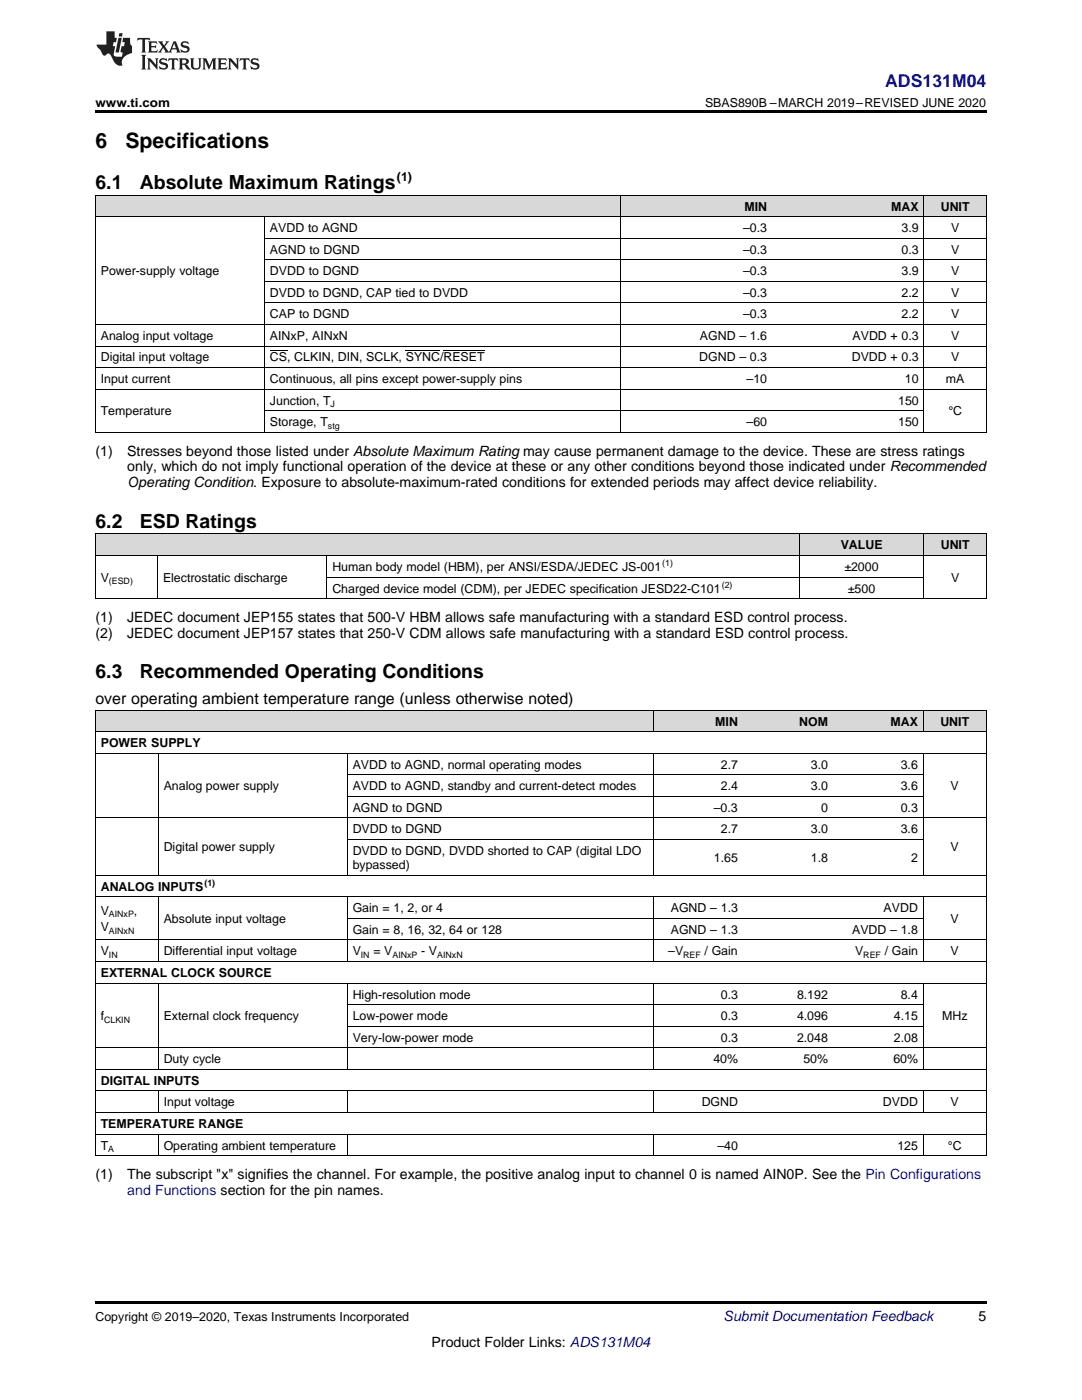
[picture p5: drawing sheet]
<svg xmlns="http://www.w3.org/2000/svg" width="216mm" height="279mm" viewBox="0 0 216 279" stroke-linecap="round" stroke-linejoin="round" font-family="sans-serif">
<defs><g id="words">
<g font-size="4.2">
<text x="19" y="29.6">6</text>
<text x="25" y="29.6">Specifications</text>
</g>
<g font-size="3.9">
<text x="19" y="37.7">6.1</text>
<text x="27.9" y="37.7">Absolute Maximum Ratings</text>
<text x="19" y="105.3">6.2</text>
<text x="27.9" y="105.3">ESD Ratings</text>
<text x="19" y="135.4">6.3</text>
<text x="27.9" y="135.4">Recommended Operating Conditions</text>
</g>
<text font-size="3.5" fill="#00f" x="176.6" y="17.3">ADS131M04</text>
<text font-size="3.2" x="19" y="140.5">over operating ambient temperature range (unless otherwise noted)</text>
<g font-size="2.8">
<text x="19" y="90.9">(1)</text>
<text x="25.4" y="90.9">Stresses beyond those listed under Absolute Maximum Rating may cause permanent damage to the device. These are stress ratings</text>
<text x="25.4" y="94.1">only, which do not imply functional operation of the device at these or any other conditions beyond those indicated under Recommended</text>
<text x="25.4" y="97.3">Operating Condition. Exposure to absolute-maximum-rated conditions for extended periods may affect device reliability.</text>
<text x="19" y="124.1">(1)</text>
<text x="25.4" y="124.1">JEDEC document JEP155 states that 500-V HBM allows safe manufacturing with a standard ESD control process.</text>
<text x="19" y="127.3">(2)</text>
<text x="25.4" y="127.3">JEDEC document JEP157 states that 250-V CDM allows safe manufacturing with a standard ESD control process.</text>
<text x="19" y="235.3">(1)</text>
<text x="25.4" y="235.3">The subscript &quot;x&quot; signifies the channel. For example, the positive analog input to channel 0 is named AIN0P. See the Pin Configurations</text>
<text x="195.3" y="263.6">5</text>
<text x="86.1" y="268.9">Product Folder Links: ADS131M04</text>
</g>
<text font-size="2.8" fill="#00f" x="25.4" y="238.4">and Functions section for the pin names.</text>
<text font-size="2.8" fill="#0000c8" x="144.4" y="263.6">Submit Documentation Feedback</text>
<g font-size="2.5">
<text x="19" y="21.4">www.ti.com</text>
<text x="140.7" y="21.4">SBAS890B –MARCH 2019–REVISED JUNE 2020</text>
<text x="79.2" y="36.2">(1)</text>
<text x="53.9" y="46.3">AVDD to AGND</text>
<text x="148.3" y="46.3">–0.3</text>
<text x="148.6" y="42">MIN</text>
<text x="177.8" y="42">MAX</text>
<text x="179.9" y="46.3">3.9</text>
<text x="187.7" y="42">UNIT</text>
<text x="189.8" y="46.3">V</text>
<text x="53.9" y="50.6">AGND to DGND</text>
<text x="148.3" y="50.6">–0.3</text>
<text x="179.9" y="50.6">0.3</text>
<text x="189.8" y="50.6">V</text>
<text x="20.1" y="54.9">Power-supply voltage</text>
<text x="53.9" y="54.9">DVDD to DGND</text>
<text x="53.9" y="59.2">DVDD to DGND, CAP tied to DVDD</text>
<text x="148.3" y="54.9">–0.3</text>
<text x="148.3" y="59.2">–0.3</text>
<text x="179.9" y="54.9">3.9</text>
<text x="179.9" y="59.2">2.2</text>
<text x="189.8" y="54.9">V</text>
<text x="189.8" y="59.2">V</text>
<text x="53.9" y="63.5">CAP to DGND</text>
<text x="148.3" y="63.5">–0.3</text>
<text x="179.9" y="63.5">2.2</text>
<text x="189.8" y="63.5">V</text>
<text x="20.1" y="67.8">Analog input voltage</text>
<text x="53.9" y="67.8">AINxP, AINxN</text>
<text x="139.7" y="67.8">AGND – 1.6</text>
<text x="170.1" y="67.8">AVDD + 0.3</text>
<text x="189.8" y="67.8">V</text>
<text x="20.1" y="72.1">Digital input voltage</text>
<text x="20.1" y="76.4">Input current</text>
<text x="53.9" y="72.1">CS, CLKIN, DIN, SCLK, SYNC/RESET</text>
<text x="53.9" y="76.4">Continuous, all pins except power-supply pins</text>
<text x="139.5" y="72.1">DGND – 0.3</text>
<text x="149" y="76.4">–10</text>
<text x="170" y="72.1">DVDD + 0.3</text>
<text x="180.6" y="76.4">10</text>
<text x="188.7" y="76.4">mA</text>
<text x="189.8" y="72.1">V</text>
<text x="20.1" y="82.9">Temperature</text>
<text x="53.9" y="80.8">Junction, T</text>
<text x="179.2" y="80.8">150</text>
<text x="189.2" y="82.9">°C</text>
<text x="53.9" y="85.1">Storage, T</text>
<text x="149" y="85.1">–60</text>
<text x="179.2" y="85.1">150</text>
<text x="66.3" y="113.9">Human body model (HBM), per ANSI/ESDA/JEDEC JS-001</text>
<text x="167.7" y="109.6">VALUE</text>
<text x="168.5" y="113.9">±2000</text>
<text x="187.7" y="109.6">UNIT</text>
<text x="20.1" y="116.1">V</text>
<text x="32.5" y="116.1">Electrostatic discharge</text>
<text x="66.3" y="118.3">Charged device model (CDM), per JEDEC specification JESD22-C101</text>
<text x="169.2" y="118.3">±500</text>
<text x="189.8" y="116.1">V</text>
<text x="20.1" y="149.1">POWER SUPPLY</text>
<text x="142.7" y="144.8">MIN</text>
<text x="159.5" y="144.8">NOM</text>
<text x="177.7" y="144.8">MAX</text>
<text x="187.6" y="144.8">UNIT</text>
<text x="70.4" y="153.4">AVDD to AGND, normal operating modes</text>
<text x="143.8" y="153.4">2.7</text>
<text x="161.8" y="153.4">3.0</text>
<text x="179.7" y="153.4">3.6</text>
<text x="32.7" y="157.7">Analog power supply</text>
<text x="70.4" y="157.7">AVDD to AGND, standby and current-detect modes</text>
<text x="143.8" y="157.7">2.4</text>
<text x="161.8" y="157.7">3.0</text>
<text x="179.7" y="157.7">3.6</text>
<text x="189.7" y="157.7">V</text>
<text x="70.4" y="162">AGND to DGND</text>
<text x="70.4" y="166.3">DVDD to DGND</text>
<text x="142.5" y="162">–0.3</text>
<text x="143.8" y="166.3">2.7</text>
<text x="161.8" y="166.3">3.0</text>
<text x="163.9" y="162">0</text>
<text x="179.7" y="162">0.3</text>
<text x="179.7" y="166.3">3.6</text>
<text x="32.7" y="169.9">Digital power supply</text>
<text x="70.4" y="170.6">DVDD to DGND, DVDD shorted to CAP (digital LDO</text>
<text x="70.4" y="173.5">bypassed)</text>
<text x="142.5" y="172">1.65</text>
<text x="161.8" y="172">1.8</text>
<text x="181.8" y="172">2</text>
<text x="189.7" y="169.9">V</text>
<text x="20.1" y="177.8">ANALOG INPUTS</text>
<text x="20.1" y="182.6">V</text>
<text x="20.1" y="185.8">V</text>
<text x="26.7" y="182.6">,</text>
<text x="32.7" y="184.2">Absolute input voltage</text>
<text x="70.4" y="182.1">Gain = 1, 2, or 4</text>
<text x="133.8" y="182.1">AGND – 1.3</text>
<text x="176.3" y="182.1">AVDD</text>
<text x="189.7" y="184.2">V</text>
<text x="20.1" y="190.7">V</text>
<text x="32.7" y="190.7">Differential input voltage</text>
<text x="70.4" y="186.4">Gain = 8, 16, 32, 64 or 128</text>
<text x="70.4" y="190.7">V</text>
<text x="74.5" y="190.7">= V</text>
<text x="84" y="190.7">- V</text>
<text x="133.3" y="190.7">–V</text>
<text x="133.8" y="186.4">AGND – 1.3</text>
<text x="140.6" y="190.7">/ Gain</text>
<text x="170" y="186.4">AVDD – 1.8</text>
<text x="170.6" y="190.7">V</text>
<text x="176.5" y="190.7">/ Gain</text>
<text x="189.7" y="190.7">V</text>
<text x="20.1" y="195">EXTERNAL CLOCK SOURCE</text>
<text x="20.1" y="203.6">f</text>
<text x="32.7" y="203.6">External clock frequency</text>
<text x="70.4" y="199.3">High-resolution mode</text>
<text x="70.4" y="203.6">Low-power mode</text>
<text x="143.8" y="199.3">0.3</text>
<text x="143.8" y="203.6">0.3</text>
<text x="159" y="199.3">8.192</text>
<text x="159" y="203.6">4.096</text>
<text x="178.4" y="203.6">4.15</text>
<text x="179.7" y="199.3">8.4</text>
<text x="188" y="203.6">MHz</text>
<text x="70.4" y="207.9">Very-low-power mode</text>
<text x="143.8" y="207.9">0.3</text>
<text x="159" y="207.9">2.048</text>
<text x="178.4" y="207.9">2.08</text>
<text x="32.7" y="212.2">Duty cycle</text>
<text x="142.3" y="212.2">40%</text>
<text x="160.3" y="212.2">50%</text>
<text x="178.3" y="212.2">60%</text>
<text x="20.1" y="216.5">DIGITAL INPUTS</text>
<text x="32.7" y="220.8">Input voltage</text>
<text x="140" y="220.8">DGND</text>
<text x="176.2" y="220.8">DVDD</text>
<text x="189.7" y="220.8">V</text>
<text x="20.1" y="225.1">TEMPERATURE RANGE</text>
<text x="20.1" y="229.4">T</text>
<text x="32.7" y="229.4">Operating ambient temperature</text>
<text x="143.2" y="229.4">–40</text>
<text x="179.1" y="229.4">125</text>
<text x="189.1" y="229.4">°C</text>
<text x="19" y="263.6">Copyright © 2019–2020, Texas Instruments Incorporated</text>
</g>
<g font-size="1.8">
<text x="66" y="81.2">J</text>
<text x="65.4" y="85.5">stg</text>
<text x="132.2" y="113">(1)</text>
<text x="21.7" y="116.6">(ESD)</text>
<text x="144" y="117.3">(2)</text>
<text x="40.8" y="176.8">(1)</text>
<text x="21.7" y="183.1">AINxP</text>
<text x="21.7" y="186.3">AINxN</text>
<text x="21.7" y="191.2">IN</text>
<text x="72" y="191.2">IN</text>
<text x="78.3" y="191.2">AINxP</text>
<text x="87.2" y="191.2">AINxN</text>
<text x="136.3" y="191.2">REF</text>
<text x="172.3" y="191.2">REF</text>
<text x="20.8" y="204.1">CLKIN</text>
<text x="21.6" y="229.9">A</text>
</g>
</g></defs>
<g fill="#d8d8d8">
<path d="M19 141.8h12.6v4.3h-12.6z"/>
<path d="M31.6 141.8h37.7v4.3h-37.7z"/>
<path d="M69.3 141.8h61.1v4.3h-61.1z"/>
<path d="M130.4 141.8h17.9v4.3h-17.9z"/>
<path d="M148.3 141.8h18v4.3h-18z"/>
<path d="M166.3 141.8h18v4.3h-18z"/>
<path d="M184.3 141.8h12.5v4.3h-12.5z"/>
<path d="M19 106.6h12.5v4.3h-12.5z"/>
<path d="M31.5 106.6h33.8v4.3h-33.8z"/>
<path d="M65.3 106.6h94.2v4.3h-94.2z"/>
<path d="M159.5 106.6h24.9v4.3h-24.9z"/>
<path d="M184.4 106.6h12.4v4.3h-12.4z"/>
<path d="M19 39h33.8v4.3h-33.8z"/>
<path d="M52.8 39h71.1v4.3h-71.1z"/>
<path d="M123.9 39h30.3v4.3h-30.3z"/>
<path d="M154.2 39h30.2v4.3h-30.2z"/>
<path d="M184.4 39h12.4v4.3h-12.4z"/>
</g>
<g fill="#000">
<path d="M19 22h177.8v.5h-177.8zM19 119.5h.2zM65.2 119.5h.1zM159.4 119.5h.1zM184.3 119.5h.1zM196.7 119.5h.1zM19 230.6l.2 .1zM69.2 230.6l.1 .1zM130.3 230.6l.1 .1zM148.2 230.6l.1 .1zM166.2 230.6l.1 .1zM184.1 230.6l.2 .1z"/>
<path d="M196.7 230.6l.1 .1zM19 259.7h177.8v.5h-177.8z"/>
</g>
<g fill="none" stroke="#000" stroke-width=".2">
<path d="M19 38.9h177.8M19.1 39v47.3M123.9 39v47.3M184.3 39v47.3M196.8 39v47.3M19 43.2h177.8M52.8 43.3v43M52.8 56.1h144M52.8 51.8h144M52.8 47.5h144M19 77.7h177.8M19 73.4h177.8"/>
<path d="M19 69.1h177.8M19 64.8h177.8M52.8 60.4h144M19 86.3h177.8M52.8 82h131.6M19 119.5h177.8M19 106.6h177.8v12.9M19 110.9h177.8M19.1 106.6v12.9M31.4 110.9v8.6M65.2 110.9v8.6M65.3 115.2h119.1"/>
<path d="M159.4 106.6v12.9M184.3 106.6v12.9M19 150.3h177.8M19 146h177.8M19 141.7h177.8M19.1 141.7v89M31.6 150.4v24.3M69.3 150.4v24.3M69.3 158.9h115M69.3 154.6h115M130.3 141.7v4.4M130.3 150.4v24.3"/>
<path d="M184.2 141.7v4.4M184.2 150.4v24.3M196.8 141.7v89M19 179h177.8M19 174.7h177.8M19 163.2h177.8M31.6 179v12.9M69.3 179v12.9M69.3 167.6h115M130.3 179v12.9M184.2 179v12.9M19 196.2h177.8"/>
<path d="M19 191.9h177.8M19 187.6h177.8M31.6 196.2v17.3M69.3 196.2v17.3M69.3 183.3h115M130.3 196.2v17.3M184.2 196.2v17.3M19 217.7h177.8M19 213.4h177.8M19 209.1h177.8M31.6 217.7v4.4M69.3 217.7v4.4"/>
<path d="M69.3 204.8h115M69.3 200.5h115M130.3 217.7v4.4M184.2 217.7v4.4M19 230.6h177.8M19 226.3h177.8M19 222h177.8M31.6 226.3v4.4M69.3 226.3v4.4M130.3 226.3v4.4M184.2 226.3v4.4"/>
</g>
<g fill="#231f20">
<path d="M27.5 7.6l-.1 .5 .4-.2h.6v.1v2.1l-.2 .4h1l-.3-.4v-2.1l.1-.1h.5l.5 .2-.2-.5zM29.5 8.3l.2 .3v1.5l-.2 .4h1.8l.2-.6a1.04 1.04 0 0 1-1.3 .2v-.7h.6l.3 .2v-.6l-.3 .2h-.6v-.6l.8-.1 .4 .3-.2-.5zM31.5 8.3l.9 1.1-.9 1.1h.8l-.2-.2 .5-.7 .4 .7-.2 .2h1.5l-.1-.2 .1-.4h.9l.1 .4-.2 .2h1l-.3-.3-.7-1.9h-.5l-.9 2-.8-1 .9-1h-.8l.1 .3-.3 .5-.4-.6 .2-.2zM34.7 8.6l.4 1h-.7zM36.3 8.4a.63 .63 0 0 0-.2 .7 .63 .63 0 0 0 .6 .4l.6 .2 .1 .2a.75 .75 0 0 1-.7 .4 .75 .75 0 0 1-.6-.5l.1 .7 .1-.1a1.11 1.11 0 0 0 1.5-.6 1.13 1.13 0 0 0-1.2-.8l-.1-.4a1.04 1.04 0 0 1 1.2 .2l-.2-.5-.1 .1-.5-.2zM28.2 10.9l.2 .4v2.2l-.2 .4h1l-.3-.4v-2.2l.3-.4zM29.3 11.6l.3 .4v1.5l-.3 .4h.8l-.2-.4v-1.3l1.5 1.7v-1.9l.2-.4h-.7l.2 .4v.9l-1.1-1.3zM32 11.8a.62 .62 0 0 0-.2 .7 .62 .62 0 0 0 .6 .4l.6 .1 .1 .3a.76 .76 0 0 1-.7 .3 .76 .76 0 0 1-.6-.4l.1 .7 .1-.1a1.11 1.11 0 0 0 1.5-.6 1.13 1.13 0 0 0-1.2-.8l-.1-.4a1.04 1.04 0 0 1 1.2 .2l-.2-.6-.1 .1-.5-.1zM33.7 11.6l-.2 .6a.61 .61 0 0 1 .8-.3v1.6l-.2 .4h.9l-.2-.4v-1.6a.63 .63 0 0 1 .8 .3l-.2-.6zM35.6 11.6l.3 .4v1.5l-.3 .4h1l-.2-.2v-.8l.5 .2a.76 .76 0 0 0 1.2 .7l-1-1a.58 .58 0 0 0 .6-.5 .58 .58 0 0 0-.5-.6zM36.4 11.9h.1a.45 .45 0 0 1 .5 .1 .45 .45 0 0 1 .1 .5l-.7 .2zM37.9 11.6l.2 .2a2.17 2.17 0 0 0 .3 1.9 .99 .99 0 0 0 1.6-.6v-1.1l.2-.4h-.7l.2 .2a1.92 1.92 0 0 1-.2 1.8 .6 .6 0 0 1-.9-.5v-1.1l.2-.4zM40.4 11.6l.2 .4v1.5l-.2 .4h.7l-.2-.4v-1.4l.8 1.8 .8-1.8v1.4l-.2 .4h.9l-.2-.4v-1.5l.2-.4h-.8l-.6 1.5-.6-1.5zM43.4 11.6l.2 .4v1.5l-.2 .4h1.8l.2-.6a1.04 1.04 0 0 1-1.3 .1v-.6h.5l.4 .2v-.6l-.4 .2h-.5v-.7h.8l.3 .3-.1-.6zM45.5 11.6l.2 .4v1.5l-.2 .4h.7l-.2-.4v-1.3l1.5 1.7v-1.9l.2-.4h-.7l.2 .4v.9l-1.1-1.3zM47.9 11.6l-.1 .6a.61 .61 0 0 1 .8-.3v1.6l-.3 .4h1l-.3-.4 .1-1.6a.63 .63 0 0 1 .7 .3l-.1-.6zM50.2 11.8a.62 .62 0 0 0-.2 .7 .62 .62 0 0 0 .6 .4l.6 .1 .2 .3a.76 .76 0 0 1-.8 .3 .76 .76 0 0 1-.6-.4l.1 .7 .2-.1a1.11 1.11 0 0 0 1.5-.6 1.13 1.13 0 0 0-1.3-.8l-.1-.4a1.04 1.04 0 0 1 1.2 .2l-.1-.6-.2 .1-.5-.1z"/>
<path d="M21.2 6.3v2.6h-1.9l.1 .4 .7 .9a.91 .91 0 0 0 1 .8 .56 .56 0 0 1 .5-.3 .56 .56 0 0 1 .5 .3l.4 .8a1.53 1.53 0 0 0 1.9 1.2 1.54 1.54 0 0 1 1-2.1l.9-.3v-1.4a1.52 1.52 0 0 1-.3-1.6h-1.4l-.2 .8h.5l-.2 .8h-.4l-.2 1v.2l.4 .1-.2 .8a1.93 1.93 0 0 1-1.6-.3l.3-1.8h-.5l.2-.8h.4l.2-.8h-.4v-1.3zM23.6 7.6l-.6 2.9h.7l.6-2.9zM23.8 6.6l-.1 .7h.6l.2-.7z"/>
</g>
<path d="M53.9 70h3.4M81 70h6.8M88.5 70h8.2" fill="none" stroke="#000" stroke-width=".2"/>
<use href="#words"/>
</svg>
